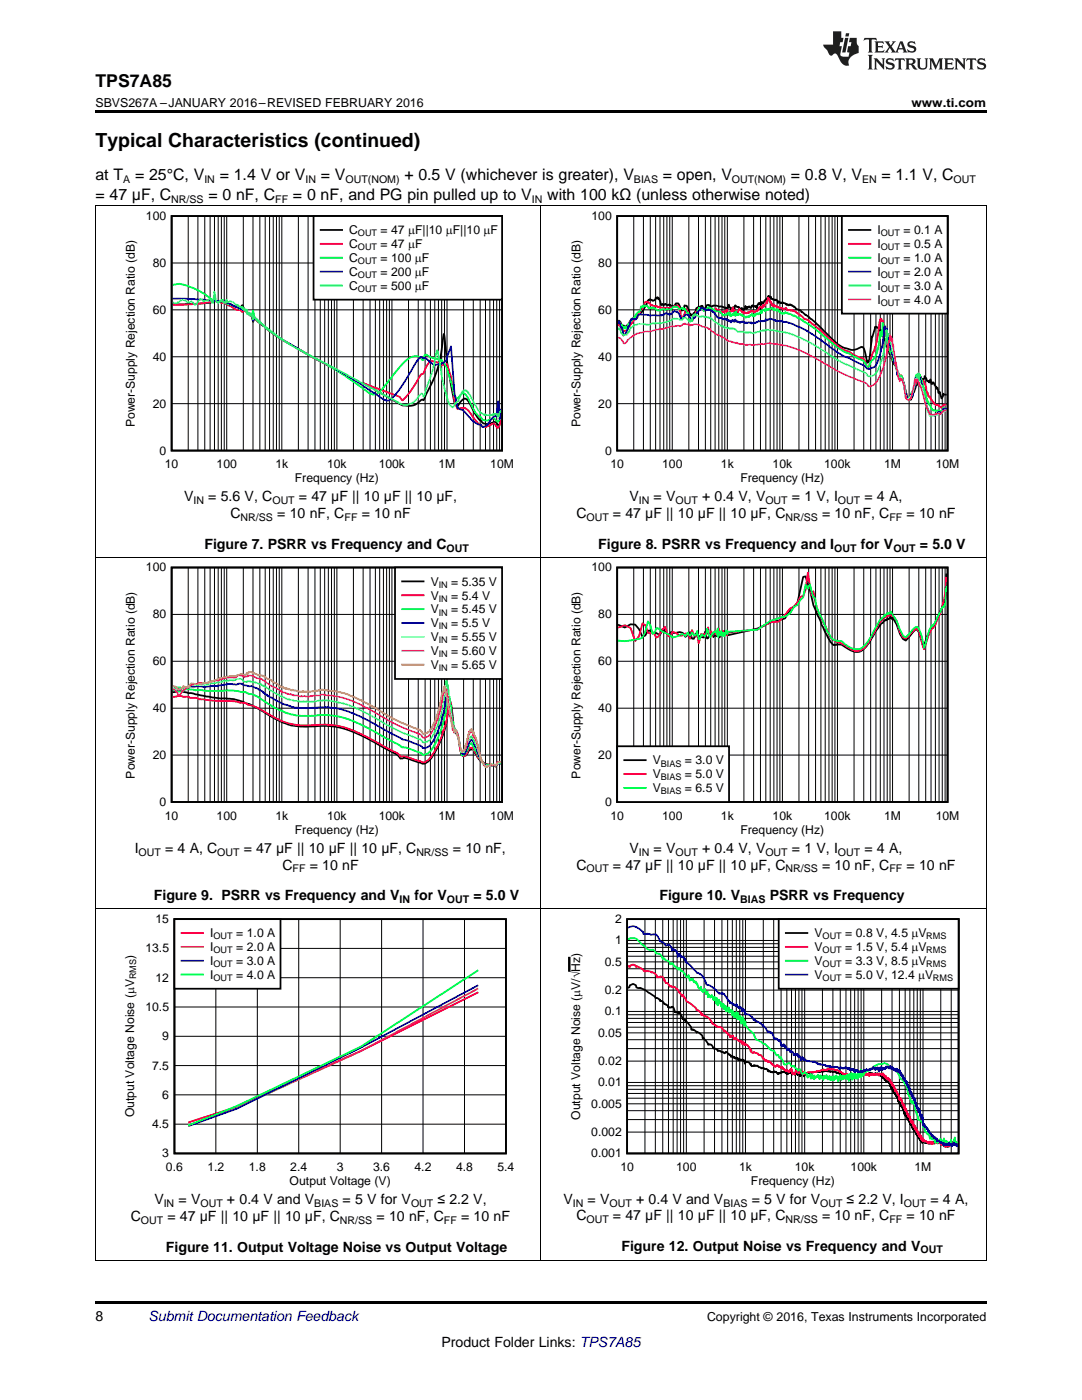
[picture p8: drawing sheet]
<svg xmlns="http://www.w3.org/2000/svg" width="216mm" height="279mm" viewBox="0 0 216 279" stroke-linecap="round" stroke-linejoin="round" font-family="sans-serif">
<defs><g id="words">
<text font-size="3.9" x="19" y="29.3">Typical Characteristics (continued)</text>
<text font-size="3.5" x="19" y="17.3">TPS7A85</text>
<g font-size="3.2">
<text x="19" y="36">at T</text>
<text x="27" y="36">= 25°C, V</text>
<text x="43.9" y="36">= 1.4 V or V</text>
<text x="64" y="36">= V</text>
<text x="80.7" y="36">+ 0.5 V (whichever is greater), V</text>
<text x="132.3" y="36">= open, V</text>
<text x="157.8" y="36">= 0.8 V, V</text>
<text x="175.9" y="36">= 1.1 V, C</text>
<text x="19" y="39.9">= 47 μF, C</text>
<text x="41.6" y="39.9">= 0 nF, C</text>
<text x="58.5" y="39.9">= 0 nF, and PG pin pulled up to V</text>
<text x="109.2" y="39.9">with 100 kΩ (unless otherwise noted)</text>
</g>
<g font-size="2.8">
<text x="36.7" y="100">V</text>
<text x="41.6" y="100">= 5.6 V, C</text>
<text x="59.7" y="100">= 47 μF || 10 μF || 10 μF,</text>
<text x="125.6" y="100">V</text>
<text x="130.4" y="100">= V</text>
<text x="140.1" y="100">+ 0.4 V, V</text>
<text x="158" y="100">= 1 V, I</text>
<text x="172.5" y="100">= 4 A,</text>
<text x="46" y="103.4">C</text>
<text x="55.3" y="103.4">= 10 nF, C</text>
<text x="72.2" y="103.4">= 10 nF</text>
<text x="115" y="103.4">C</text>
<text x="122.3" y="103.4">= 47 μF || 10 μF || 10 μF, C</text>
<text x="164" y="103.4">= 10 nF, C</text>
<text x="180.9" y="103.4">= 10 nF</text>
<text x="40.8" y="109.5">Figure 7. PSRR vs Frequency and C</text>
<text x="119.4" y="109.5">Figure 8. PSRR vs Frequency and I</text>
<text x="171.8" y="109.5">for V</text>
<text x="183.6" y="109.5">= 5.0 V</text>
<text x="26.9" y="170.2">I</text>
<text x="32.9" y="170.2">= 4 A, C</text>
<text x="48.6" y="170.2">= 47 μF || 10 μF || 10 μF, C</text>
<text x="56.4" y="173.5">C</text>
<text x="61.8" y="173.5">= 10 nF</text>
<text x="90.4" y="170.2">= 10 nF,</text>
<text x="115" y="173.5">C</text>
<text x="122.3" y="173.5">= 47 μF || 10 μF || 10 μF, C</text>
<text x="125.6" y="170.2">V</text>
<text x="130.4" y="170.2">= V</text>
<text x="140.1" y="170.2">+ 0.4 V, V</text>
<text x="158" y="170.2">= 1 V, I</text>
<text x="164" y="173.5">= 10 nF, C</text>
<text x="172.5" y="170.2">= 4 A,</text>
<text x="180.9" y="173.5">= 10 nF</text>
<text x="30.7" y="179.6">Figure 9. PSRR vs Frequency and V</text>
<text x="82.7" y="179.6">for V</text>
<text x="94.5" y="179.6">= 5.0 V</text>
<text x="131.6" y="179.6">Figure 10. V</text>
<text x="153.6" y="179.6">PSRR vs Frequency</text>
<text x="26.1" y="243.7">C</text>
<text x="30.8" y="240.3">V</text>
<text x="33.4" y="243.7">= 47 μF || 10 μF || 10 μF, C</text>
<text x="35.6" y="240.3">= V</text>
<text x="45.3" y="240.3">+ 0.4 V and V</text>
<text x="68.4" y="240.3">= 5 V for V</text>
<text x="75.1" y="243.7">= 10 nF, C</text>
<text x="87.3" y="240.3">≤ 2.2 V,</text>
<text x="92" y="243.7">= 10 nF</text>
<text x="112.4" y="240.3">V</text>
<text x="115" y="243.5">C</text>
<text x="117.3" y="240.3">= V</text>
<text x="122.3" y="243.5">= 47 μF || 10 μF || 10 μF, C</text>
<text x="126.9" y="240.3">+ 0.4 V and V</text>
<text x="150" y="240.3">= 5 V for V</text>
<text x="164" y="243.5">= 10 nF, C</text>
<text x="168.9" y="240.3">≤ 2.2 V, I</text>
<text x="180.9" y="243.5">= 10 nF</text>
<text x="185.7" y="240.3">= 4 A,</text>
<text x="33.1" y="249.8">Figure 11. Output Voltage Noise vs Output Voltage</text>
<text x="124" y="249.6">Figure 12. Output Noise vs Frequency and V</text>
<text x="19" y="263.6">8</text>
<text x="88.1" y="268.9">Product Folder Links: TPS7A85</text>
</g>
<text font-size="2.8" fill="#0000c8" x="29.6" y="263.6">Submit Documentation Feedback</text>
<g font-size="2.5">
<text x="19" y="21.4">SBVS267A –JANUARY 2016–REVISED FEBRUARY 2016</text>
<text x="181.9" y="21.4">www.ti.com</text>
<text x="141.1" y="263.6">Copyright © 2016, Texas Instruments Incorporated</text>
</g>
<g font-size="2.4">
<text x="29.1" y="43.9">100</text>
<text x="69.7" y="46.8">C</text>
<text x="75.9" y="46.8">= 47 PF||10</text>
<text x="89" y="46.8">PF||10</text>
<text x="96.5" y="46.8">P</text>
<text x="97.9" y="46.8">F</text>
<text x="118" y="43.9">100</text>
<text x="175.1" y="46.8">I</text>
<text x="180.3" y="46.8">= 0.1 A</text>
<text x="30.5" y="53.3">80</text>
<text x="69.7" y="49.5">C</text>
<text x="69.7" y="52.3">C</text>
<text x="75.9" y="49.5">= 47 PF</text>
<text x="75.9" y="52.3">= 100</text>
<text x="82.8" y="52.3">P</text>
<text x="84.2" y="52.3">F</text>
<text x="119.4" y="53.3">80</text>
<text x="175.1" y="49.5">I</text>
<text x="175.1" y="52.3">I</text>
<text x="180.3" y="49.5">= 0.5 A</text>
<text x="180.3" y="52.3">= 1.0 A</text>
<text x="69.7" y="55.1">C</text>
<text x="69.7" y="57.8">C</text>
<text x="75.9" y="55.1">= 200</text>
<text x="75.9" y="57.8">= 500</text>
<text x="82.8" y="55.1">P</text>
<text x="82.8" y="57.8">P</text>
<text x="84.2" y="55.1">F</text>
<text x="84.2" y="57.8">F</text>
<text x="175.1" y="55.1">I</text>
<text x="175.1" y="57.8">I</text>
<text x="180.3" y="55.1">= 2.0 A</text>
<text x="180.3" y="57.8">= 3.0 A</text>
<text x="30.5" y="62.6">60</text>
<text x="119.4" y="62.6">60</text>
<text x="175.1" y="60.6">I</text>
<text x="180.3" y="60.6">= 4.0 A</text>
<text x="30.5" y="72">40</text>
<text x="119.4" y="72">40</text>
<text x="30.5" y="81.4">20</text>
<text x="119.4" y="81.4">20</text>
<text x="26.9" y="85.3" transform="rotate(-90 26.9 85.3)">Power-Supply Rejection Ratio (dB)</text>
<text x="115.8" y="85.3" transform="rotate(-90 115.8 85.3)">Power-Supply Rejection Ratio (dB)</text>
<text x="31.8" y="90.7">0</text>
<text x="32.9" y="93.5">10</text>
<text x="43.2" y="93.5">100</text>
<text x="54.9" y="93.5">1k</text>
<text x="65.3" y="93.5">10k</text>
<text x="75.6" y="93.5">100k</text>
<text x="87.5" y="93.5">1M</text>
<text x="97.8" y="93.5">10M</text>
<text x="120.7" y="90.7">0</text>
<text x="121.8" y="93.5">10</text>
<text x="132.1" y="93.5">100</text>
<text x="143.8" y="93.5">1k</text>
<text x="154.2" y="93.5">10k</text>
<text x="164.5" y="93.5">100k</text>
<text x="176.4" y="93.5">1M</text>
<text x="186.7" y="93.5">10M</text>
<text x="58.8" y="96.3">Frequency (Hz)</text>
<text x="147.7" y="96.3">Frequency (Hz)</text>
<text x="29.1" y="114.1">100</text>
<text x="85.9" y="116.9">V</text>
<text x="85.9" y="119.7">V</text>
<text x="90" y="116.9">= 5.35 V</text>
<text x="90" y="119.7">= 5.4 V</text>
<text x="118" y="114.1">100</text>
<text x="30.5" y="123.4">80</text>
<text x="85.9" y="122.4">V</text>
<text x="85.9" y="125.2">V</text>
<text x="90" y="122.4">= 5.45 V</text>
<text x="90" y="125.2">= 5.5 V</text>
<text x="119.4" y="123.4">80</text>
<text x="85.9" y="128">V</text>
<text x="85.9" y="130.7">V</text>
<text x="90" y="128">= 5.55 V</text>
<text x="90" y="130.7">= 5.60 V</text>
<text x="30.5" y="132.8">60</text>
<text x="85.9" y="133.5">V</text>
<text x="90" y="133.5">= 5.65 V</text>
<text x="119.4" y="132.8">60</text>
<text x="30.5" y="142.1">40</text>
<text x="119.4" y="142.1">40</text>
<text x="26.9" y="155.4" transform="rotate(-90 26.9 155.4)">Power-Supply Rejection Ratio (dB)</text>
<text x="30.5" y="151.5">20</text>
<text x="115.8" y="155.4" transform="rotate(-90 115.8 155.4)">Power-Supply Rejection Ratio (dB)</text>
<text x="119.4" y="151.5">20</text>
<text x="130.3" y="152.6">V</text>
<text x="130.3" y="155.3">V</text>
<text x="136.7" y="152.6">= 3.0 V</text>
<text x="136.7" y="155.3">= 5.0 V</text>
<text x="31.8" y="160.9">0</text>
<text x="120.7" y="160.9">0</text>
<text x="130.3" y="158.1">V</text>
<text x="136.7" y="158.1">= 6.5 V</text>
<text x="32.9" y="163.6">10</text>
<text x="43.2" y="163.6">100</text>
<text x="54.9" y="163.6">1k</text>
<text x="58.8" y="166.4">Frequency (Hz)</text>
<text x="65.3" y="163.6">10k</text>
<text x="75.6" y="163.6">100k</text>
<text x="87.5" y="163.6">1M</text>
<text x="97.8" y="163.6">10M</text>
<text x="121.8" y="163.6">10</text>
<text x="132.1" y="163.6">100</text>
<text x="143.8" y="163.6">1k</text>
<text x="147.7" y="166.4">Frequency (Hz)</text>
<text x="154.2" y="163.6">10k</text>
<text x="164.5" y="163.6">100k</text>
<text x="176.4" y="163.6">1M</text>
<text x="186.7" y="163.6">10M</text>
<text x="31" y="184.2">15</text>
<text x="122.7" y="184.2">2</text>
<text x="26.8" y="191.4" transform="rotate(-90 26.8 191.4)">)</text>
<text x="29" y="190.1">13.5</text>
<text x="41.9" y="187.1">I</text>
<text x="41.9" y="189.8">I</text>
<text x="47.1" y="187.1">= 1.0 A</text>
<text x="47.1" y="189.8">= 2.0 A</text>
<text x="122.7" y="188.5">1</text>
<text x="162.5" y="187.1">V</text>
<text x="162.5" y="189.8">V</text>
<text x="168.7" y="187.1">= 0.8 V, 4.5</text>
<text x="168.7" y="189.8">= 1.5 V, 5.4</text>
<text x="181.9" y="187.1">P</text>
<text x="181.9" y="189.8">P</text>
<text x="183.3" y="187.1">V</text>
<text x="183.3" y="189.8">V</text>
<text x="31" y="195.9">12</text>
<text x="41.9" y="192.6">I</text>
<text x="41.9" y="195.4">I</text>
<text x="47.1" y="192.6">= 3.0 A</text>
<text x="47.1" y="195.4">= 4.0 A</text>
<text x="120.7" y="192.8">0.5</text>
<text x="162.5" y="192.6">V</text>
<text x="162.5" y="195.4">V</text>
<text x="168.7" y="192.6">= 3.3 V, 8.5</text>
<text x="168.7" y="195.4">= 5.0 V, 12.4</text>
<text x="181.9" y="192.6">P</text>
<text x="183.2" y="195.4">P</text>
<text x="183.3" y="192.6">V</text>
<text x="184.6" y="195.4">V</text>
<text x="29" y="201.8">10.5</text>
<text x="120.7" y="202.7">0.1</text>
<text x="120.7" y="198.4">0.2</text>
<text x="32.4" y="207.6">9</text>
<text x="119.3" y="206.9">0.05</text>
<text x="30.4" y="213.5">7.5</text>
<text x="119.3" y="212.6">0.02</text>
<text x="32.4" y="219.3">6</text>
<text x="118" y="221.1">0.005</text>
<text x="119.3" y="216.8">0.01</text>
<text x="26.8" y="223" transform="rotate(-90 26.8 223)">Output Voltage Noise (PV</text>
<text x="30.4" y="225.1">4.5</text>
<text x="115.8" y="223.5" transform="rotate(-90 115.8 223.5)">Output Voltage Noise (PV/óHz)</text>
<text x="118" y="226.7">0.002</text>
<text x="32.4" y="231">3</text>
<text x="33.1" y="233.8">0.6</text>
<text x="41.4" y="233.8">1.2</text>
<text x="49.7" y="233.8">1.8</text>
<text x="57.9" y="233.8">2.4</text>
<text x="67.2" y="233.8">3</text>
<text x="74.5" y="233.8">3.6</text>
<text x="82.7" y="233.8">4.2</text>
<text x="91" y="233.8">4.8</text>
<text x="99.3" y="233.8">5.4</text>
<text x="118" y="231">0.001</text>
<text x="123.8" y="233.8">10</text>
<text x="134.9" y="233.8">100</text>
<text x="147.5" y="233.8">1k</text>
<text x="158.6" y="233.8">10k</text>
<text x="169.7" y="233.8">100k</text>
<text x="182.5" y="233.8">1M</text>
<text x="57.8" y="236.5">Output Voltage (V)</text>
<text x="149.8" y="236.5">Frequency (Hz)</text>
</g>
<g font-size="2.1">
<text x="24.6" y="36.6">A</text>
<text x="34.2" y="40.5">NR/SS</text>
<text x="40.8" y="36.6">IN</text>
<text x="54.9" y="40.5">FF</text>
<text x="61" y="36.6">IN</text>
<text x="68.9" y="36.6">OUT(NOM)</text>
<text x="106.1" y="40.5">IN</text>
<text x="126.5" y="36.6">BIAS</text>
<text x="146" y="36.6">OUT(NOM)</text>
<text x="172" y="36.6">EN</text>
<text x="190.3" y="36.6">OUT</text>
<text x="38.6" y="100.6">IN</text>
<text x="54.4" y="100.6">OUT</text>
<text x="127.5" y="100.6">IN</text>
<text x="134.8" y="100.6">OUT</text>
<text x="152.7" y="100.6">OUT</text>
<text x="167.2" y="100.6">OUT</text>
<text x="48" y="104">NR/SS</text>
<text x="68.8" y="104">FF</text>
<text x="117" y="104">OUT</text>
<text x="156.7" y="104">NR/SS</text>
<text x="177.5" y="104">FF</text>
<text x="89.1" y="110.1">OUT</text>
<text x="166.5" y="110.1">OUT</text>
<text x="178.3" y="110.1">OUT</text>
<text x="27.7" y="170.7">OUT</text>
<text x="43.4" y="170.7">OUT</text>
<text x="83.1" y="170.7">NR/SS</text>
<text x="127.5" y="170.7">IN</text>
<text x="134.8" y="170.7">OUT</text>
<text x="152.7" y="170.7">OUT</text>
<text x="167.2" y="170.7">OUT</text>
<text x="58.4" y="174.1">FF</text>
<text x="117" y="174.1">OUT</text>
<text x="156.7" y="174.1">NR/SS</text>
<text x="177.5" y="174.1">FF</text>
<text x="79.7" y="180.2">IN</text>
<text x="89.2" y="180.2">OUT</text>
<text x="147.7" y="180.2">BIAS</text>
<text x="28.1" y="244.2">OUT</text>
<text x="32.7" y="240.9">IN</text>
<text x="40" y="240.9">OUT</text>
<text x="62.7" y="240.9">BIAS</text>
<text x="67.8" y="244.2">NR/SS</text>
<text x="82" y="240.9">OUT</text>
<text x="88.6" y="244.2">FF</text>
<text x="114.3" y="240.9">IN</text>
<text x="117" y="244.1">OUT</text>
<text x="121.6" y="240.9">OUT</text>
<text x="144.3" y="240.9">BIAS</text>
<text x="156.7" y="244.1">NR/SS</text>
<text x="163.6" y="240.9">OUT</text>
<text x="177.5" y="244.1">FF</text>
<text x="180.4" y="240.9">OUT</text>
<text x="183.7" y="250.2">OUT</text>
</g>
<g font-size="1.8">
<text x="71.4" y="47.2">OUT</text>
<text x="175.8" y="47.2">OUT</text>
<text x="71.4" y="49.9">OUT</text>
<text x="71.4" y="52.7">OUT</text>
<text x="175.8" y="49.9">OUT</text>
<text x="175.8" y="52.7">OUT</text>
<text x="71.4" y="55.5">OUT</text>
<text x="71.4" y="58.3">OUT</text>
<text x="175.8" y="55.5">OUT</text>
<text x="175.8" y="58.3">OUT</text>
<text x="175.8" y="61">OUT</text>
<text x="87.5" y="117.3">IN</text>
<text x="87.5" y="120.1">IN</text>
<text x="87.5" y="122.8">IN</text>
<text x="87.5" y="125.6">IN</text>
<text x="87.5" y="128.4">IN</text>
<text x="87.5" y="131.2">IN</text>
<text x="87.5" y="133.9">IN</text>
<text x="131.9" y="153">BIAS</text>
<text x="131.9" y="155.8">BIAS</text>
<text x="131.9" y="158.5">BIAS</text>
<text x="42.6" y="187.5">OUT</text>
<text x="42.6" y="190.2">OUT</text>
<text x="164.1" y="187.5">OUT</text>
<text x="164.1" y="190.2">OUT</text>
<text x="184.8" y="187.5">RMS</text>
<text x="184.8" y="190.2">RMS</text>
<text x="27.2" y="195.5" transform="rotate(-90 27.2 195.5)">RMS</text>
<text x="42.6" y="193">OUT</text>
<text x="42.6" y="195.8">OUT</text>
<text x="164.1" y="193">OUT</text>
<text x="164.1" y="195.8">OUT</text>
<text x="184.8" y="193">RMS</text>
<text x="186.2" y="195.8">RMS</text>
</g>
</g></defs>
<path d="M19 259.7h177.8v.5h-177.8z" fill="#000"/>
<path d="M19.1 181.4v70.1M107.9 181.4v70.1M196.8 181.4v70.1M19 251.5h177.8" fill="none" stroke="#000" stroke-width=".2"/>
<path d="M24.4 182.5h78.2v54.6h-78.2z" fill-rule="evenodd" fill="#fff"/>
<path d="M34.8 183.4h66.2v46.8h-66.2z" fill="none" stroke="#000" stroke-width=".35"/>
<g fill="none" stroke="#000" stroke-width=".2">
<path d="M34.8 195.1h66.2M34.8 189.3h66.2M43.1 183.4v46.8M51.3 183.4v46.8M59.6 183.4v46.8M67.9 183.4v46.8M76.1 183.4v46.8M84.4 183.4v46.8M92.7 183.4v46.8M34.8 218.5h66.2M34.8 212.7h66.2M34.8 206.8h66.2"/>
<path d="M34.8 201h66.2M34.8 224.4h66.2"/>
</g>
<path d="M95.4 198l-23.4 11.7-24.8 11.2-9.6 3.1" fill="none" stroke="#f00" stroke-width=".35"/>
<path d="M95.4 197.3l-23.4 12.5-24.8 11.3-9.6 3.5" fill="none" stroke="#f60" stroke-width=".35"/>
<path d="M95.4 196.6l-23.4 12.5-24.8 12.2-9.6 3.5" fill="none" stroke="#00f" stroke-width=".35"/>
<path d="M95.4 193.6l-23.4 15.3-24.8 11.9-9.6 3.8" fill="none" stroke="#0f0" stroke-width=".35"/>
<path d="M34.8 183.4h21.2v13.9h-21.2z" fill-rule="evenodd" fill="#fff"/>
<path d="M34.8 183.4h21.2v13.9h-21.2z" fill="none" stroke="#000" stroke-width=".35"/>
<path d="M36.2 186.2h4.3" fill="none" stroke="#f00" stroke-width=".35"/>
<path d="M36.2 189h4.3" fill="none" stroke="#f60" stroke-width=".35"/>
<path d="M36.2 191.7h4.3" fill="none" stroke="#00f" stroke-width=".35"/>
<path d="M36.2 194.5h4.3" fill="none" stroke="#0f0" stroke-width=".35"/>
<path d="M113.3 182.5h78.2v54.6h-78.2z" fill-rule="evenodd" fill="#fff"/>
<path d="M113.6 191v2.9" fill="none" stroke="#000" stroke-width=".49"/>
<path d="M125.1 183.4h66.2v46.8h-66.2zM125.3 197.1l.3-.1 .1-.4 .7-.2 .5 .2 .1 .4 .4 .2 .4-.1 .8 .4 1.9 1.3 .3 .4h.4l.4 .3 .1 .2v-.2v.2l.4 .1 .4 .6 .6 .2 .3 .5h.4l.3-.2 .2 .1 .3 .9 .3 .1 .2-.1 .2 .3 .1-.2 .3 .2 .5 1.1 .3 .1 .1 .3 .2-.1 1.1 1.4v.5h.5l.6 .4v.2l.2-.1 .8 .5 .2 .3v.4l.2 .1v-.2l.9 1.4 .3-.1 .3 .1 .4 .7 .6 .1 .3 .4h.3l.4 .2 .4 .1 .2 .2 .5-.3 .4 .5 .3 .1 .2 .4 .2-.2 .2 .4 .1-.2 .3 .4 .2-.2h.3l.1 .5 .2-.3 .4 .3 .3-.2 .1 .3h.2l.1 .6 .1-.4 .5 .1 .5 .2v.3l.1-.2 .2 .5 .4-.2 .4 .1a.48 .48 0 0 1 .7 .3h.3l.1 .2 .5-.1 .2 .3 .4-.1 .2 .5 .2-.2v.3l.3-.1 .5 .2 .4-.2v.2l.3-.1 .4 .4v-.1l.2 .1 .8-.4 .4 .1 .4 .4 .4-.6 .1 .3 .2-.2 .1 .3 .1-.1v.4l.3-.4 .4 .4 .2-.5 .2 .5 .2-.6 .3 .9 .4-.7 .1 .3v-.2l.3 .2 .1 .4 .1-.6v.3l.3-.4 3.9-.4 1.6 .1 .6 .4v-.1l.4 .1v-.1l.2 .3 .2-.1 .9 .5 .7-.1 .2 .2 .4-.1 .3 .2 .1-.2 .3 .2 .3-.4 .3 .2 .2-.2 .2 .1v-.2l.2 .2 .3-.3v.2l.1-.2 .4 .1 .1-.2 .2 .1h.3l.3-.3 .3 .5 .1-.5 .1 .3 .3-.1 .1 .2 .2-.4 .3 .4 .1-.3 .3 .5 .1-.3 .2 .3 .1-.2 .1 .3v-.2l.1 .3 .1-.2v.5l.1-.4 .3 .7 .1-.2 .2 .4v-.4l.2 .7 .1-.1 .1-.3 .1 .5 .1-.4 .4 1.5 .1-.2 .2 .6v-.5l.1 .6v-.2l.1 .5v-.4v.4l.2-.1 .1 .6v-.2l.1 .1 .1-.1 .5 1.6v-.3l.1 .5 .1-.1v.2l.1-.2 .1 .6 .1-.2 .2 .6v-.5l.5 1.9v-.3l.2 .6 .1-.4 .2 .6v-.3l.1 .7v-.2l.6 1.3 .1-.2v.3l.1-.2v.5l.1-.2 .1 .7 .1-.3 .1 .6 .1-.4 .1 .6v-.6l.2 .5v-.5v.8l.1-.2 .2 .8 .1-.2v.4l.1-.6 .1 1v-.8l.1 .7v-.2v.4l.1-.5 .3 .9v-.6v.6l.1-.3 .1 .7 .1-.5v.2l.1 .1v-.2l.3 .4 .6-.1 .2 .3 .1-.4 .1 .4 .7-.3 .1 .2 .2-.4 .1 .2v-.1l.4 .1v-.1l.1 .3 .1-.2 .1 .2 .1-.2 .1 .1 .1-.1 .1 .2 .1-.1v.4l.1-.2 .1 .3 .2-.3 .2 .5 .1-.2v.1l.2-.1 .2 .3 .1-.2 .1 .1 .1-.3 .1 .3v-.3l.2 .2v-.4l.2 .2 .3-.5 .1 .2 .3-.4 .1 .3v-.2l.2 .4 .1-.3 .1 .5 .2 .1" fill="none" stroke="#000" stroke-width=".35"/>
<g fill="none" stroke="#000" stroke-width=".2">
<path d="M125.1 197.6h66.2M125.1 195.1h66.2M125.1 193.3h66.2M125.1 192h66.2M125.1 190.8h66.2M125.1 189.9h66.2M125.1 189.1h66.2M125.1 188.3h66.2M125.1 187.7h66.2M128.7 183.4v46.8M130.8 183.4v46.8M132.2 183.4v46.8"/>
<path d="M133.4 183.4v46.8M134.3 183.4v46.8M135.1 183.4v46.8M135.8 183.4v46.8M136.4 183.4v46.8M137 183.4v46.8M140.5 183.4v46.8M142.6 183.4v46.8M144.1 183.4v46.8M145.2 183.4v46.8M146.1 183.4v46.8M146.9 183.4v46.8"/>
<path d="M147.6 183.4v46.8M148.2 183.4v46.8M148.7 183.4v46.8M152.3 183.4v46.8M154.4 183.4v46.8M155.9 183.4v46.8M157 183.4v46.8M157.9 183.4v46.8M158.7 183.4v46.8M159.4 183.4v46.8M160 183.4v46.8M160.6 183.4v46.8"/>
<path d="M164.1 183.4v46.8M166.2 183.4v46.8M167.7 183.4v46.8M168.8 183.4v46.8M169.7 183.4v46.8M170.5 183.4v46.8M171.2 183.4v46.8M171.8 183.4v46.8M172.4 183.4v46.8M175.9 183.4v46.8M178 183.4v46.8M179.5 183.4v46.8"/>
<path d="M180.6 183.4v46.8M181.6 183.4v46.8M182.3 183.4v46.8M183 183.4v46.8M183.6 183.4v46.8M184.2 183.4v46.8M187.7 183.4v46.8M189.8 183.4v46.8M125.1 219.2h66.2M125.1 218.2h66.2M125.1 217.4h66.2M125.1 216.7h66.2"/>
<path d="M125.1 216h66.2M125.1 211.8h66.2M125.1 209.3h66.2M125.1 207.5h66.2M125.1 206.1h66.2M125.1 205h66.2M125.1 204.1h66.2M125.1 203.2h66.2M125.1 202.5h66.2M125.1 201.9h66.2M125.1 225.9h66.2M125.1 223.4h66.2"/>
<path d="M125.1 221.7h66.2M125.1 220.3h66.2"/>
</g>
<path d="M125.3 192.9l.2-.1 .1 .2a.73 .73 0 0 1 .7-.5 .73 .73 0 0 1 .7 .5v-.2l1.4 .7a.47 .47 0 0 0 .7 .3l.6 .1 .4 .2v-.1l.5 .2 .4 .4 .2 .4 .6-.1 .4 .1 .3 .7 .1-.2 .1 .2 .1 .5h.3l.2 .2 .3 .5 .1-.2 .5 .3 .5 .1 .3 .4h.2l.8 1.3 .2-.3 .1 .2 .7 1.1 1.5 1.1 .4 .4 .1 .3 .1 .1 .1-.2 .3 .3 .4 .4 .1 .3v-.3l.2 .4 1.3 .6 .6 .8v.3h.2l.8 .6 .8 .1 .5 .8 .3-.1 .6 .8 .1-.1 .2 .1 .1 .5 .5-.3 .2 .7 .5-.3 .2 .5 .1-.1 .5 .5 .2-.3 .3 .7 .1-.4 .3 .6 .1-.3 .6 .5 .4 .5 .1 .6v-.4l.3 .6 .3-.1 .9 .3 .1 .2 .4 .1 .5 .7v-.2l.4 .6 .3-.1 .3 .4 .2-.2 1.1 1.1 .3-.1 .1-.3 .1 .2 .1-.1 .3 .4 .3 .1 .2-.2 .1 .3v-.1l.2 .1v.2l.2 .1v-.1l.3 .3 .2-.2 .4 .4 .5-.6 .2 .9 .1 .1 .1-.2 .2 .3 .3-.7v.2l.1-.2v.2l.2-.4 .3 .7 .1-.4 .1 .2v-.2l.2 .3 .1-.4 .1 .5 .4-.3 .1 .5v-.2v.1h.2l.6-.3h1.1l1.1-.2 .8-.4 .3 .2 .7-.3 1.8 .3 .4 .3h.3l.6 .6 .5-.2 .3 .3 .3-.1 .1 .3 .1-.1 .2 .2 .3-.3v.1l.2-.1 .3 .3 .5-.3 .4 .1 .3-.2 .1 .1 .1-.2 .2 .1 .1-.2v.2l.1-.2 .2 .2v-.1l.2 .1 .1-.1 .1 .1 .1-.2 .1 .2 .1-.3 .1 .6v-.4l.1 .2 .3-.3 .1 .2 .2-.2 .2 .2h.2l.1-.2 .1 .1v-.1l.1 .1v-.1l.2 .1 .2-.1v.3l.1-.3v.3l.1-.3 .2 .1 .1-.2 .3 .4 .1-.4 .2 .6 .1-.2v.3v-.2l.1 .3v-.2l.1 .3 .1-.4 .1 .8 .1-.3 .1 .2v-.2l.1 .2 .1-.2 .1 .3v-.2l.1 .5 .1-.2 .1 .4v-.1l.2 .4v-.2l.1 .3v-.2l.1 .4v-.2l.3 .7v-.3l.1 .8 .1-.2 .1 .3v-.2l.1 .3v-.3l.2 .8 .1-.1 .3 .8v-.1l.1 .5v-.2v.3l.1-.3 .1 .4v-.4l.3 .9v-.4l.1 .9 .1-.4v.4l.1-.3v.5v-.2l.5 1.1v-.4l.4 1.5v-.3l.1 .4 .1-.2v.3l.1-.2v.2l.1-.1v.6v-.3l.1 .4 .1-.2v.5v-.2l.1 .3v-.3l.1 .4v-.3l.1 .3v-.3l.2 1.2 .1-.4 .1 .6 .1-.5v.5l.1-.3 .1 .8 .1-.4 .3 .9v-.2v.3v-.4l.3 .9v-.4l.1 .3v-.3l.2 .9v-.6v.6v-.2l.1 .2h.1v-.2l.1 .6v-.6l.1 .7 .1-.3 .2 .4 .1-.2 .1 .2v-.2l.4 .2 .1 .3 .4-.4 .3 .5v-.5l.1 .5 .1-.3 .1 .2 .1-.2 .2 .2 .1-.2 .3 .1 .1-.3 .2 .2 .1-.1 .2 .3 .1-.1v.2l.1-.2 .1 .3v-.2l.1 .3v-.2l.1 .2 .2-.2v.2l.4 .2v.2l.1-.3v.2l.3-.2 .1 .2 .1-.1 .2 .1 .2-.8v.2h.2l.1 .1 .1-.4 .3 .5 .1-.4v.3l.2-.1v-.3l.2 .5v-.3v.2v-.1l.1 .1 .1-.1 .1 .1" fill="none" stroke="#f00" stroke-width=".35"/>
<path d="M125.3 187.5a1.83 1.83 0 0 1 2.3 .4l1.4 1.3a1.2 1.2 0 0 0 1.3 .3l.4 .4 .2 .4 .8 .1 .5 .9 .3-.1 .3 .5 .7 .2 .2 .5 .4-.2 .4 .5a1.05 1.05 0 0 1 .8 .8l.1-.3h.2l.2 .6a.5 .5 0 0 1 .7 .6l.1-.1 .2 .6 .2 .2 .4-.5 .2 1.1 .6-.4 .1 .6 .1-.2 .1 .3v-.2l.2 .3 .1-.2 .9 1.6 .1-.6 .2 .8 .1-.1 .1 .1 .1 .3 .4-.6 .1 1 .2-.3 .1 .2 .1-.4 .1 1.1 .1-.5 .1 .3v-.2l.2 .5 .2-.3 .1 .2v-.4l.3 .9 .1-.5 .1 .6v-.1l.1 .1 .1-.6 .2 1.3 .1-1.1 .2 1.4 .3-1.1v.5l.1-.1 .1 .5 .2-.4 .1 .9v-.5l.2 .7v-.6l.1 .4 .1-.5 .1 1 .2-.7 .2 1.2v-1l.2 .9 .1-.4 .2 .4v-.8l.2 1.1 .1-.6 .1 .5 .2-.3 .1 .9 .1-.9 .2 1.3 .1-.8 .1 .7 .2-.9 .1 1 .1-1.1v1.3l.1-1 .1 1.2 .1-1.2 .1 1.1 .1-.5v.6l.1-.6v.8l.1-1 .1 1v-.3l.1 .3v-.3l.1 1v-1.2l.1 .8 .1-1 .1 .9v-.6v.4l.1-.2v1.3l.1-.9 .1 .7 .1-.6v.5v-.6v.8l.6 .8 1.1 .9 .4 1.1 .8 .4a6.6 6.6 0 0 1 2.3 1.8h.4l.7 1 .3-.1 .2 .6h.2l.1-.2 .6 1.5h.7l.2-.3 .4 .2a.52 .52 0 0 0 .2 .4 .52 .52 0 0 0 .6 0l.1 .4 .4 .2 .3 .4 .3-.4 .4 1 .6-.4 .3 .5v-.2l.3 .9 .3-.6 .1 .3 .1-.5 .1 1 .3-.8 .2 .7 .1-.2 .1 .4v-.7l.1 .4 .4-.2v-.1l.1 .1 .2-.4 .3 .9 .1-.8 .2 .1 .2 .5 .1-.2v.5l.2-.8 .1 .5h.3l.1-.6 .1 .7 .1-.4v.3l.1-.3v.5l.3-.6v.6l.1-.6v.7l.2-.2v.2l.1-.7 .2 .8 .2-.2v.1l.1-.7v.7l.1-.7 .1 .4 .1-.2 .1 .3 .1-.7v.5v-.1l.1 .2 .1-.3v.4l.1-.2v.7l.2-.9 .1 .4 .1-.8 .2 1 .1-.7 .1 .7 .1-.5v.3v-.6l.1 .6v-.6v.3l.1-.3 .1 .6 .2-.6 .1 .4 .1-.4 .1 .5v-.7l.2 .9v-.7l.2 .4v-.7l.1 1.3 .1-1.3 .1 .9v-.5l.1 .3 .1-.4v.3v-.4l.1 .3v-.8l.1 1.3 .1-.8v.8l.1-1 .1 .4v-.3l.1 .7 .2-1.1v1l.1-.7v.7l.1-.6 .2 .7v-.8l.2 .8 .1-1.3v.8l.1-.8 .1 1 .1-.9v.5l.2-1 .1 1.4v-1.2v.8l.1-.6 .1 .5v-.7l.1 1 .1-1v.9v-.9v.6l.1-.1 1.6-.8 .4-.6 .8-.4h.7l.6-.3 .8 .4a1.08 1.08 0 0 0 1.1 .9l.7 .6 .5 1.2 .4 .2 .8 1.2 .4 1.7 .6 1.6 .2 .2 .1-.3 .1 .3 .2 .1 .2 1.2 .5 1.4 .1 .6 .8 .5 .2 1 .2-.1 .1 .3 .1 .7 .1 .2 .1-.1 .3 .5 .2-.3 .3 1.1 .2-.5 .2 .7 .1-.4 .3 .1 .2 1 .2-.5 .1 .3 .1-.6 .1 .8 .2-.5 .1 .3 .1-.4v.3l.2-.5 .1 .5 .2-.2 .1 .6 .2-.4v.5v-1.1l.2 .9 .1 .1 .1-.6 .2 .8 .1-.6 .2 .8 .2-.7 .2 .4 .2-.8 .2 .8 .1-.1 .1 .3v-.1l.1 .1 .2-1.5 .1 1.1 .2-.3v.7l.1-.5 .2 .4" fill="none" stroke="#0f0" stroke-width=".35"/>
<path d="M125.3 185.1l.3-.1a2.31 2.31 0 0 1 2.5 .8l.2 .2 .1 .4 .8-.1 .6 .1 .1 .2 .6-.2 .4 .1 .4 .5 .4 .8 .6 .3 .5 .7 .5-.3 .3 .1 .4 .6 .1 .5 .3-.3 .6 .5 .3 1 .2-.6 .3 .7 .1-.2v.2l.2-.1 .5 .4 .4 .8 .7 .5 1.4 1.6 .1-.1 .9 .6 .8 1.4v.4l.8 .2 .8 .5 .9 1.1 .7-.1 .3 .1 1.3 1.9 .1-.1 .3 .2 .5 .2 .1 .2 .3-.2 .4 .7 .3-.3 .3 .9 .3-.5 .4 1.1v-.1l.1 .1 .7 .1 .5 .4 .4 .6 .1-.1 .1 .3 .1-.1 1 .6 .5 .5v-.1l.5 .5 .4 .8 .1 .1 .1-.2 .4 .3v-.2l.1 .3 .1-.1 .5 .8v.4h.5l.4 .4 .2-.2 .2 .4v-.1l.4 1 .2-.2 .1-.2 .2 .5v-.3l.4 .9 .2 .1 .1-.3 .2 .1 .1 .6 .1-.2 .2 .3v-.3l.3 .2 .2 .6 .2-.2 .3 .2 .2-.3v.2l.1-.1 .1 .7 .1-.5 .4 .5v.5l.3-.6 .2 .5 .1-.2 .7 .5 1.1 .1 .2-.1 .7 .4v.1l.1-.1v.2l.1-.1 .3 .2h.9l.5 .4 .5-.1 .7 .2 .8-.1 .4 .4v-.2l.1 .2 .3-.3 .4 .2h.3l.1-.2 .4 .1v.2l.3-.2 .4 .5 .6-.3 .3 .6 .2-.4 .5 .5h.3l.2-.3 .2 .3 .3-.4 .1 .1v-.1h.2l.1 .2 .2-.5 .1 .3 .4-.2 .1 .2 .3-.4 .3 .1 .2-.4 .1 .4 .1-.3 .2 .6v-.4l.1 .3v-.3l.2 .1 .1-.3 .2 .8 .3-.8 .1 .5 .2-.6 .2 .6 .2-.3 .1 .2v-.3l.2 .3 .3-.6v.2l.3-.1 .1 .2v-.2l.1 .3v-.3l.2 .2v-.4l.1 .6 .2-.4 .2 .5v-.4l.1 .3v-.2l.2 .2v.3l.1-.3v.4l.1-.3 .2 .3v-.2v.3l.1-.5 .1 .4v-.4l.1 .5 .1-.3v.3l.1-.2v.4v-.4l.1 .4 .1-.4 .3 1 .1-.3v.5l.1-.4v.3v-.2v.5l.1-.4 .1 .3v-.3l.1 .9v-.5l.2 .5v-.3l.3 1.1 .1-.5 .3 1.1v-.3l.2 1v-.3l.1 .4v-.4l.2 .8v-.4l.1 .7 .1-.4 .1 .7v-.3l.3 .9v-.3l.2 .7v-.5l.2 1.3 .1-.1v.2v-.2l.4 1.1v-.3l.1 .5v-.3v.3l.1-.4v.6v-.3l.1 .8 .1-.3 .1 .7 .1-.4v.6l.1-.5 .3 2.1v-.4l.2 .6 .1-.4 .2 .6v-.2l.4 .7 .1-.1v.4l.1-.3 .1 .5v-.3l.4 .8 .1 .2 .1-.2 .1 .3v-.2l.1 .2v-.1l.1 .4 .1-.2 .5 .5v-.2l.1 .5v-.2l.2 .3 .1-.2 .4 .5 .1-.2v.2l.1-.2 .3 .6 .1-.4 .1 .5 .2-.4 .1 .3 .2-.2v.3l.1-.3v.2l.2-.3v.3l.1-.4 .1 .3 .1-.3 .1 .3 .1-.1v.2l.1-.1v.4l.3-.3 .1-.4v.5l.2-.5 .2 .5 .1-.3 .1 .4 .1-.3 .1 .4v-.3l.1 .1" fill="none" stroke="#00f" stroke-width=".35"/>
<path d="M155.4 183.4h35.9v13.9h-35.9z" fill-rule="evenodd" fill="#fff"/>
<path d="M155.4 183.4h35.9v13.9h-35.9zM156.8 186.2h4.3" fill="none" stroke="#000" stroke-width=".35"/>
<path d="M156.8 189h4.3" fill="none" stroke="#f00" stroke-width=".35"/>
<path d="M156.8 191.7h4.3" fill="none" stroke="#0f0" stroke-width=".35"/>
<path d="M156.8 194.5h4.3" fill="none" stroke="#00f" stroke-width=".35"/>
<path d="M19.1 111.3v70.1M107.9 111.3v70.1M196.8 111.3v70.1M19 181.3h177.8" fill="none" stroke="#000" stroke-width=".2"/>
<path d="M24.6 112.3h77.8v54.6h-77.8z" fill-rule="evenodd" fill="#fff"/>
<path d="M34.2 113.3h66v46.8h-66zM34.4 138.1l1.5-.2 6.5 1.3 4 .3 1.2 .3 2.4 .8 4.8 2.8 1.7 .9 1.6 .5 2.8 .2 4.7-.1 2.9 .5 3.8 1.5 6.2 3.3a2.77 2.77 0 0 1 1.4 1.2 4.3 4.3 0 0 1 2.9 .5l.7 .2a1.41 1.41 0 0 0 1.4 .2l.6-.4 .6-.7 1.8-3.3a22.2 22.2 0 0 0 1.7-6.8l.1-.4 .1 .4v-1.2l.5 3 .2 2.7 .1 .5 .2-.2 .3 .6 .1-.3v.2l.8 4.1a.76 .76 0 0 0 1.4-.2l.5-.8 .2 .1 .2-.1 .9 1.4a2.6 2.6 0 0 0 1.4 1.4l.2 .2 .8 .1a.44 .44 0 0 0 .7 .1l.2 .1a.42 .42 0 0 0 .4 .1 .42 .42 0 0 0 .3-.4l.1-.2h.7" fill="none" stroke="#000" stroke-width=".35"/>
<g fill="none" stroke="#000" stroke-width=".2">
<path d="M37.6 113.3v46.8M39.5 113.3v46.8M40.9 113.3v46.8M41.9 113.3v46.8M42.8 113.3v46.8M43.5 113.3v46.8M44.2 113.3v46.8M44.7 113.3v46.8M45.2 113.3v46.8M48.5 113.3v46.8M50.5 113.3v46.8M51.9 113.3v46.8"/>
<path d="M52.9 113.3v46.8M53.8 113.3v46.8M54.5 113.3v46.8M55.2 113.3v46.8M55.7 113.3v46.8M56.2 113.3v46.8M59.5 113.3v46.8M61.5 113.3v46.8M62.8 113.3v46.8M63.9 113.3v46.8M64.8 113.3v46.8M65.5 113.3v46.8"/>
<path d="M66.2 113.3v46.8M66.7 113.3v46.8M67.2 113.3v46.8M70.5 113.3v46.8M72.5 113.3v46.8M73.8 113.3v46.8M74.9 113.3v46.8M75.8 113.3v46.8M76.5 113.3v46.8M77.1 113.3v46.8M77.7 113.3v46.8M78.2 113.3v46.8"/>
<path d="M81.5 113.3v46.8M83.5 113.3v46.8M84.8 113.3v46.8M85.9 113.3v46.8M86.8 113.3v46.8M87.5 113.3v46.8M88.1 113.3v46.8M88.7 113.3v46.8M89.2 113.3v46.8M92.5 113.3v46.8M94.4 113.3v46.8M95.8 113.3v46.8"/>
<path d="M96.9 113.3v46.8M97.7 113.3v46.8M98.5 113.3v46.8M99.1 113.3v46.8M99.7 113.3v46.8M34.2 132h66M34.2 122.6h66M34.2 150.7h66M34.2 141.3h66"/>
</g>
<path d="M34.4 139.1l1.6-.2 .6 .2h1.1l.3 .2h1.1l.7 .3 2.7 .2 4.2 .1 1.4 .3a1.73 1.73 0 0 1 1.4 .5l.9 .1 .9 .4 5 2.8 1.9 .5 3 .3 4-.2 2 .2 2 .5 3.8 1.7 6.4 3.4a1.15 1.15 0 0 0 1.4 .6l3 .9a1.24 1.24 0 0 0 1.8-.4l.5-.6 1.3-2.1 .9-2.2 .1-.8h.1l.6-2.2 .5-3.7 .1 .4h.1l.2 .4 .4 4.4 .4 .9 .1-.1 .1 .2h.2v.3l.7 3.5 .5 1h.3l.3-.2 .4-.9a.69 .69 0 0 1 1-.4l1 1.7 .4 .6 .4 .2a2.36 2.36 0 0 0 2 .8l.1 .1 .1-.2 .5 .4 .4-.9h.7" fill="none" stroke="#f00" stroke-width=".35"/>
<path d="M34.4 137.7l.2-.1 .4 .3 .6 .1h.7l.8-.4 .4-.1 1.5 .3 .9-.1 1.8 .2 4.7-.1 1.9 .3a2.04 2.04 0 0 1 1.5 .4l.6 .1 1.1 .5 3.4 2.2 2 .9 1.2 .4 2 .3h1.9l2-.2h1.7l2.1 .3 1.8 .6 3.4 1.5 6.6 3.5a2.72 2.72 0 0 0 1.8 .7l2.6 1a1.19 1.19 0 0 0 1.8-.3l1.4-2.3 1.2-3.2 .6-2.8 .2-3 .3 .5 .1 .8 .1-.6 .1 .3 .5 5.3 .2-.9 .1 1.6 .6 .6 1 4.5 .2-.2 .1 .2 .4-.5 .5-.9a1.51 1.51 0 0 1 .7-1.1v.3l.3 .1 .3 1v-.1l.2 .2 1 1.9 .1-.1 .1 .3 .7 .8h.9l.6-.2 .5 .3 .3-.3 .2-.4 .7 .1" fill="none" stroke="#0f0" stroke-width=".35"/>
<path d="M34.4 137.3a1.26 1.26 0 0 1 1.2 .3h.4a1.46 1.46 0 0 1 1.3-.3l.4-.3h1.9l1.3 .1 5.4-.6a1.85 1.85 0 0 0 1.5-.1h.4l.4 .4 1.6 .1 1 .4 1.1 .6 .3 .4 .1-.1 1.1 .9 2.6 1.4 1.3 .4 .1-.1 .3 .3 2 .2 5.3-.2 2.3 .3 1.5 .5 4.2 1.8 6.9 3.9 1.1 .2 2.7 1.1a.98 .98 0 0 0 1.5 0l.7-.8 1.1-2.3 1.2-3.9 .3-2.7 .2 .2v-.4l.1 .5 .1-.6 .1 1.2 .1-.6 .2 2.3 .1 .6 .1-.3 .4 2.9 .1-.2 .2 .7 .1-.2 .4 .5 .4 1.4 .4 2.4v-.1l.5 1 .3-.1v.1l.4-1.4 .1-.1 .1 .2 .2-.8a.7 .7 0 0 1 .7-.7l.8 1.6 .5 1.6 .1-.1 .1 .4 1 1.5 .1-.1 .4 .3 .3-.1 .2 .1 .1-.1 .8-.1 .3 .2 .5-.5h.6" fill="none" stroke="#00f" stroke-width=".35"/>
<path d="M34.4 137.3l.6 .1a1.42 1.42 0 0 1 1.4-.1 1.69 1.69 0 0 0 1.4-.4l.8-.2 .7 .1 .9-.2 .8 .1 1.1-.3 1.6-.2 .9-.3 1.4-.2a1.75 1.75 0 0 0 1.4-.2 1.09 1.09 0 0 1 1.3 .5l.5 .1 .1-.1h.7l2 .5 1.2 .7 .5 .5 2.2 1.2 1.3 .6h.4l.3 .2 2.2 .3h2.5l.9-.2h2l3.9 .8 2.8 1.3 7.3 3.9 3.6 1.5a1.91 1.91 0 0 1 1.3 .9h.3a2.73 2.73 0 0 0 2-2l.3-.8a30.4 30.4 0 0 0 2-9.1l.1-.6 .1 1.5 .1-.6 .1 .5 .2 2.7 .1-.8 .6 6.7 .2-.5 .1 .6 .1-.5 .1 .8 .1-.2 .3 .2 .8 4 .2-.3 .1 .4 .3-.1 .2-.7 .1 .1 .5-1.9 .3-.1 .4-.6 .2 .6h.2l.1 .4a13.1 13.1 0 0 1 1.3 3.8l.1-.1 .4 1 .6 .3h1l.5-.3 .3 .1 .4-.2 .1-.2 .7 .1" fill="none" stroke="#0ff" stroke-width=".35"/>
<path d="M34.4 137.6a.95 .95 0 0 1 1 .7l.2 .3a.86 .86 0 0 0 .8-.7l1.7-1.2 1.7-.4 1.3 .1 1.4-.5 1-.1 .6-.2a4.3 4.3 0 0 1 2.6-.3l1-.6 .6 .2 .2-.1 .4 .3 .4-.1a1.46 1.46 0 0 1 1.8 .3l1 .2 .7 .3 .9 .9 2.1 1 .4 .4 .7 .1 .5 .3 .6 .1 .1-.1 .5 .3h.6l.8 .2 .8-.1 .7 .2 3-.5 3.3 .5 1.7 .5 2.5 1 7.5 4.2 4.3 1.7 .4 .4 .1 .3a2.13 2.13 0 0 0 2.2-1.7l.8-1.8 .5-1.8 1-4.8 .2 1.1 .1-.5v.4l.1 1.2 .1-.4 .5 4v-.5l.6 3.3 .1-.1 .1 .6 .2-.6 .1 .3 .1-.1 .2 .2a9.7 9.7 0 0 1 .6 3.5l.1-.2 .2 .5a.4 .4 0 0 0 .4 .1 .4 .4 0 0 0 .3-.3l.3-1.1 .1 .1 .4-2.6 .1 .4 .1-.6 .2 .3 .1-.3 .1 .3 .2 .8 .1-.3 .6 1.6a12.3 12.3 0 0 0 1.7 4.7h.8l.8-.3a.43 .43 0 0 0 .5 .1 .43 .43 0 0 0 .2-.3l.3-.4h.6" fill="none" stroke="#f0f" stroke-width=".35"/>
<path d="M34.4 137h.6l.2 .2a.7 .7 0 0 0 .7 .4 .7 .7 0 0 0 .6-.5l.2-.2a.83 .83 0 0 0 1.4-.4l1.1 .1 2.3-.3 2.5-1 2.2-.4a1.53 1.53 0 0 0 1.4-.2 1.49 1.49 0 0 1 1.3 .1l.4-.5 .1 .2 .1-.2 .5-.2 1.1 .4 .4 .3a.48 .48 0 0 1 .7 0l1.7 .8 2 1.4 .5 .1 .4 .3 1 .1 .2 .2 .3 .1 .1-.2 .8 .3a1.48 1.48 0 0 0 1.3 .1h1.9l1.5-.2 .3-.2 2.8 .4 2.2 .5 4.2 1.9 5.6 3.3 4.1 1.7a1.71 1.71 0 0 1 1.3 1 2.26 2.26 0 0 0 2.1-1.9 19.4 19.4 0 0 0 1.8-6.4l.1 .1 .2-1.1 .1 .3 .1-.5 .5 3.8 .1-.3 .8 4.5 .1-.2 .3 1.5 .3-.5 .2 .2 .1 .8v-.3l.4 1.2a4.4 4.4 0 0 0 .6 2.5l.3-.4 .2 .1 .2-1.1a1.55 1.55 0 0 0 .3-1.3l.1 .3 .1-1.1 .7-1.1 .2 .6 .1-.2v.5l.1-.3 .2 .7a18.2 18.2 0 0 1 1.3 5l.1-.2 .1 .5v-.1l.7 1.2 .7-.3 .4-.4 .3 .2 .2-.1a.64 .64 0 0 0 .9-.5h.6" fill="none" stroke="#f90" stroke-width=".35"/>
<path d="M78.8 113.3h21.4v22.2h-21.4z" fill-rule="evenodd" fill="#fff"/>
<path d="M78.8 113.3h21.4v22.2h-21.4zM80.2 116h4.3" fill="none" stroke="#000" stroke-width=".35"/>
<path d="M80.2 118.8h4.3" fill="none" stroke="#f00" stroke-width=".35"/>
<path d="M80.2 121.6h4.3" fill="none" stroke="#0f0" stroke-width=".35"/>
<path d="M80.2 124.3h4.3" fill="none" stroke="#00f" stroke-width=".35"/>
<path d="M80.2 127.1h4.3" fill="none" stroke="#0ff" stroke-width=".35"/>
<path d="M80.2 129.9h4.3" fill="none" stroke="#f0f" stroke-width=".35"/>
<path d="M80.2 132.7h4.3" fill="none" stroke="#f90" stroke-width=".35"/>
<path d="M113.5 112.3h77.8v54.6h-77.8z" fill-rule="evenodd" fill="#fff"/>
<path d="M123.1 113.3h66v46.8h-66zM188.9 114.5l-.3 4.9-.2 1.1-.1-.3-1.5 3.9-.6 .9h-.4l-1.4 3.6-.2 .2-.8-2.5-.3-.6-.3-.1-.4 .3-1.7 1.9-.5-.3-.6-.9-.7-2-.8-1.4v.4l-.2-.3-.1 .1-.1-.3-.4 .5-.2-.2-.2 .4-.1-.1-.2 .1-.4 .5-.4 .1-.2 .5-.1-.2-.2 .5-1 1.6a9.1 9.1 0 0 1-2.5 3.2l-.4 .1a3.8 3.8 0 0 1-2.8-1l-.7-.5h-.9l-.5 .1a3.2 3.2 0 0 1-1.5-1.9l-1-2-1.7-4-.7-3.1-.9-2.7-.4 .1-1.2 5.2-.7 .8-.8 .7-1 1.6-2.9 .8-2.5 1.2-6.1 1.4v-.9l-.1 .6-.2-.1-.2-.4-.2 .7-.1-.7-.1 .7-.1-.5h-.3l-.2 1-.4-.8h-.1l-.2 .6-.1-.3-.3 .1-.2 .4-.3-1-.1 .5-.2-.1-.2 .1-.2 .6-.2 .1-.4-1.3-.3 1.1-1-.3-.3 .1-.3-.5-.3 1h-.4l-.4-1.3-.9 .9-.6-.8-.6-.2-1.5 .2v-.2h-.1l-.4 .6-.4-.1-.8-1h-.2l-.6 1.2a1.63 1.63 0 0 0-1.4-.6l-.4-.3h-.5l-.5 .9-.6 .3-.7-1.5-.8-.9-.9-.1-1.1 .6-1.4-.5" fill="none" stroke="#000" stroke-width=".35"/>
<g fill="none" stroke="#000" stroke-width=".2">
<path d="M126.5 113.3v46.8M128.4 113.3v46.8M129.8 113.3v46.8M130.8 113.3v46.8M131.7 113.3v46.8M132.4 113.3v46.8M133.1 113.3v46.8M133.6 113.3v46.8M134.1 113.3v46.8M137.4 113.3v46.8M139.4 113.3v46.8M140.8 113.3v46.8"/>
<path d="M141.8 113.3v46.8M142.7 113.3v46.8M143.4 113.3v46.8M144.1 113.3v46.8M144.6 113.3v46.8M145.1 113.3v46.8M148.4 113.3v46.8M150.4 113.3v46.8M151.7 113.3v46.8M152.8 113.3v46.8M153.7 113.3v46.8M154.4 113.3v46.8"/>
<path d="M155.1 113.3v46.8M155.6 113.3v46.8M156.1 113.3v46.8M159.4 113.3v46.8M161.4 113.3v46.8M162.7 113.3v46.8M163.8 113.3v46.8M164.7 113.3v46.8M165.4 113.3v46.8M166 113.3v46.8M166.6 113.3v46.8M167.1 113.3v46.8"/>
<path d="M170.4 113.3v46.8M172.4 113.3v46.8M173.7 113.3v46.8M174.8 113.3v46.8M175.7 113.3v46.8M176.4 113.3v46.8M177 113.3v46.8M177.6 113.3v46.8M178.1 113.3v46.8M181.4 113.3v46.8M183.3 113.3v46.8M184.7 113.3v46.8"/>
<path d="M185.8 113.3v46.8M186.6 113.3v46.8M187.4 113.3v46.8M188 113.3v46.8M188.6 113.3v46.8M123.1 132h66M123.1 122.6h66M123.1 150.7h66M123.1 141.3h66"/>
</g>
<path d="M188.9 116l-.1-.8a22.3 22.3 0 0 1-.9 6.5l-.9 2a4.5 4.5 0 0 1-1.2 2l-.5 1.1-.9 2.8-.2-.5a9.5 9.5 0 0 0-1.1-3.5l-.3-.1-2.1 1.9-.5-.2-.6-1-.7-2.3-.8-1.1h-.1l-.1 .1-.2-.3-.2 .2-.1-.3-.1 .3-.4 .1-.1 .3-.1-.3-.1 .3-.2-.1-.2 .5a3.4 3.4 0 0 0-1.2 1.6l-.9 1.7a7.4 7.4 0 0 1-2.3 2.9l-.4 .1a1.7 1.7 0 0 1-1.7-.4l-1.8-1.1-.8-.4-.1 .1-.4-.1-.1-.2a5.3 5.3 0 0 1-1.9-3.1 16.2 16.2 0 0 1-2-4.6l-.3-2.1-.3 .8-.8-4.5-.5 3.4-.4 1.3-.6 .1-.6 1.2-.7 .8-.8 .4-2.2 2.6-1.7 .1-2.5 1.4-6.1 .7v.5l-.1-.4-.1-.1v.3l-.1-.4-.3 .1-.1 .4-.2-.8-.3 .9-.1-.5-.1 .1-.1-.2-.1-.7-.4 1.3-.2-.6-.1 .3-.1-.5-.2 .4-.2-.2-.3 .8-.1-1-.2 1.2-.4-2-.2 1.3-.4-.1-.5 .2-.2-.1-.6 1.9-.3-2-.3 .7-.3-.3-.4-1.1-.4 1.8-.5-1-.4-.1-.6 .4-.6 .1-.7-.5-.8-.3-.5 .9-.4-.3-.5-1.6-1.4 2-.4 .2-.3-.8-.4-.4-.4 .3-.5-.1-.5-1.5-.6-.4-.7 2.5-.8 1-.9-2.6-1.1-.5-1.4 .5" fill="none" stroke="#f00" stroke-width=".35"/>
<path d="M188.9 116.9l-.4 4-.1-.2-.1 .5-.2-.1-.2 .3-.2 .7-.3 .3-.2 .7h-.2l-.5 1.4-.3 .4-.2-.2a17.7 17.7 0 0 0-1.6 4.6l-.2-1.1a7.7 7.7 0 0 0-1.1-3.1 2.01 2.01 0 0 0-1.5 1.2l-.9 .9-.5-.3-1.3-3-.8-1.4-.2-.1-.1-.3-.1 .4-.3-.2-.1 .3-.1-.3-.1 .3-.1-.2-.4 .6-.2-.3-.1 .6-.3-.1-.1 .5h-.3l-1.3 2.5a7.9 7.9 0 0 1-2.5 3.2l-.7 .2a4.3 4.3 0 0 1-3.2-1.7l-.8 .1-.2-.2a1.82 1.82 0 0 1-1.5-1.4l-.4-.5-1.3-3a9.4 9.4 0 0 1-1.1-3.6l-.3-.2-.7-2.5-.4 .9-.5-.8-.4 2.5-.6 .5-.6 1-.7 .4-.8 1.3-1 .6-2.9 .9-2.5 1.8-6.1 .4v.5l-.1-.8-.2 .4-.2 .7-.2-.6-.1 .6-.4-1-.1 1-.1-.8-.2 .1-.2 .9-.1-1.7-.1 1.4-.3-.9-.3 .4-.2-.2-.1 .6-.2-.2-.3 .7-.6-1.7-.4 1.6-.7-.5-.3 .8-.3 .1-.3-1.6-.3 1-.3-.1-.4-.6-.4 .7-.5-.6-.4 .7-.6-.5-2.1 .7a3.7 3.7 0 0 0-1.9-1.1l-.9-.7h-.4l-.3 .9-.4 .2-.4-1.8-.5-.7-.5 2-.6 1.3-.7 .2a11.2 11.2 0 0 1-4.2 .3" fill="none" stroke="#0f0" stroke-width=".35"/>
<path d="M123.1 148.9h22.4v11.2h-22.4z" fill-rule="evenodd" fill="#fff"/>
<path d="M123.1 148.9h22.4v11.2h-22.4zM124.6 151.7h4.2" fill="none" stroke="#000" stroke-width=".35"/>
<path d="M124.6 154.5h4.2" fill="none" stroke="#f00" stroke-width=".35"/>
<path d="M124.6 157.2h4.2" fill="none" stroke="#0f0" stroke-width=".35"/>
<path d="M19.1 41.1v70.2M107.9 41.1v70.2M196.8 41.1v70.2M19 111.2h177.8" fill="none" stroke="#000" stroke-width=".2"/>
<path d="M24.6 42.2h77.8v54.6h-77.8z" fill-rule="evenodd" fill="#fff"/>
<path d="M34.2 43.1h66v46.8h-66zM34.4 60.7l6.9-.2a1.51 1.51 0 0 0 1.4-.5l.6 .2 .5 .1a.55 .55 0 0 0 .9-.2l.4-.1 .1 .1v.3l1.5 .8 .6-.1 .6 .4 .4-.6 .5 .9 .4 .2 .4 .6 .3-.1 .3 .6 .3 1.1 .3-.7 .5 .6 .7 .4 .4 .5 3.7 2.7 6.2 3.5 10 5.4h.4l5.5 3.1a5.1 5.1 0 0 0 4.3 1.2l1-.6a.76 .76 0 0 1 1-.4l.5-1.1a25 25 0 0 0 3.4-11.6l.1-.5 .2 .7 .5 4.9v-.1l1.5 8.3 .6 .6 .5-.8 .9-.8a3.1 3.1 0 0 1 1.5 1.9 7.3 7.3 0 0 0 2 2.8 2.4 2.4 0 0 0 2.5 0l.3 .1 .5 .6 .5-.9" fill="none" stroke="#000" stroke-width=".35"/>
<g fill="none" stroke="#000" stroke-width=".2">
<path d="M34.2 52.5h66M37.6 43.1v46.8M39.5 43.1v46.8M40.9 43.1v46.8M41.9 43.1v46.8M42.8 43.1v46.8M43.5 43.1v46.8M44.2 43.1v46.8M44.7 43.1v46.8M45.2 43.1v46.8M48.5 43.1v46.8M50.5 43.1v46.8"/>
<path d="M51.9 43.1v46.8M52.9 43.1v46.8M53.8 43.1v46.8M54.5 43.1v46.8M55.2 43.1v46.8M55.7 43.1v46.8M56.2 43.1v46.8M59.5 43.1v46.8M61.5 43.1v46.8M62.8 43.1v46.8M63.9 43.1v46.8M64.8 43.1v46.8"/>
<path d="M65.5 43.1v46.8M66.2 43.1v46.8M66.7 43.1v46.8M67.2 43.1v46.8M70.5 43.1v46.8M72.5 43.1v46.8M73.8 43.1v46.8M74.9 43.1v46.8M75.8 43.1v46.8M76.5 43.1v46.8M77.1 43.1v46.8M77.7 43.1v46.8"/>
<path d="M78.2 43.1v46.8M81.5 43.1v46.8M83.5 43.1v46.8M84.8 43.1v46.8M85.9 43.1v46.8M86.8 43.1v46.8M87.5 43.1v46.8M88.1 43.1v46.8M88.7 43.1v46.8M89.2 43.1v46.8M92.5 43.1v46.8M94.4 43.1v46.8"/>
<path d="M95.8 43.1v46.8M96.9 43.1v46.8M97.7 43.1v46.8M98.5 43.1v46.8M99.1 43.1v46.8M99.7 43.1v46.8M34.2 71.2h66M34.2 61.8h66M34.2 80.6h66"/>
</g>
<path d="M34.4 60.8l4.2-.1 3.8-.5a1.44 1.44 0 0 1 1.4 .1 .59 .59 0 0 0 .9 0l.5 .5 .8 .3 1.3 .8 .6-.1 .4 .5 .5-.4 1.1 1.1 .3 .1 .3 .6 .3-.1 .3 .1 1.1 1.1 .6 .3 1 1 .9 .6 1.2 .9 6.4 3.7 10 5.4 .4-.1 7 2.6 .6 .7a22.5 22.5 0 0 0 3.7-5.2l.5-.2a3.2 3.2 0 0 1 1.6-2.4l.6 .1a1.44 1.44 0 0 1 1.2 .7h.1a.61 .61 0 0 1 .8 0l.4-.3 .8 2.7 .7 4.8 .6 1.6a1.68 1.68 0 0 1 2.6 .7l1.1 1.7a1.03 1.03 0 0 0 1 .6 1.16 1.16 0 0 0 1.7 .2l.2-.1a.64 .64 0 0 1 .6-.3 .64 .64 0 0 1 .5 .5l.2 .3 .2 .1 .6-1.5" fill="none" stroke="#f00" stroke-width=".35"/>
<path d="M34.4 56.9l1.4-.3a13 13 0 0 1 6.2 3l.7 .3a.98 .98 0 0 0 1.3 .2l.3-.2a.92 .92 0 0 1 .8 .6l1.6 .7h.6l.6 .5 .4-.5 .5 .6a2.61 2.61 0 0 0 1.4 1.1l.3-.9 .3 1.5 1 .9h.2l1 1h.1l.2 .3 1.1 .7 1.7 1.3 6.2 3.5a71.3 71.3 0 0 1 10 6.2 3.5 3.5 0 0 0 2.5 1.3 7.8 7.8 0 0 0 2.8-2.7l.5-.7a18.6 18.6 0 0 1 3.6-3.9 1.73 1.73 0 0 1 2.6 .5l.2-.1 .3-1 .2-.1a4.2 4.2 0 0 0 2.5 1 1.13 1.13 0 0 1 .9 .7l.4 .3 .4 1v-.2l1.5 5.6 .6 .5 1-1.2a2.76 2.76 0 0 1 1.6 2l1.1 2.1 .7 .8h.3a1.48 1.48 0 0 0 2.1 .3 .69 .69 0 0 1 1 .4l.2 .2 .3-.3a1.38 1.38 0 0 1 .4-1.2" fill="none" stroke="#0f0" stroke-width=".35"/>
<path d="M34.4 59.6h3.4l6 .4a.97 .97 0 0 0 1.1 .1l.3 .1v.2l3.6 1.5 .4 .2 .4 .7 .6-.1 .3 1.3 .3-.6 1 1 .2-.1 1 1.1 3.2 2.4 12.5 6.9 5.6 3.5a8.1 8.1 0 0 0 3.1 1.8l.6-.3a32.5 32.5 0 0 0 5.2-7.6l.6-.7 .2-.1 .3 .1a2.18 2.18 0 0 1 1.6 .9 1.38 1.38 0 0 0 1.9 .3h.3l.9-.7 1-2.8 .7 9.3 .6 2.9 .5 .4a4 4 0 0 1 2.1 1.8 2.82 2.82 0 0 0 2.1 1.2l.2 .4a1.27 1.27 0 0 0 1.4-.8l.3-.4a1.23 1.23 0 0 1 1-.8l.3-.9 .2-2.1 .3 3.5 .3-2" fill="none" stroke="#00f" stroke-width=".35"/>
<path d="M34.4 60.3l.7 .3 1.2-.8 .6 .2 .5 .3 .8-.2 .7 .8 1.2-1.3 .5 .6 .4-.3 .4 .1 .4-.3 .7 .8 .3-2.3 .3 1.7 .5 .6 .5-.6 .4 .4 .2-.2 .2 .3 .3-.6 .2 .5h.3a1.15 1.15 0 0 1 1.3 .4l.4 .1 .8 .7h.3l.3 .4 .2-.2 .1 .5 .1-.4 .1 .9 .1-.3 .2 .2 .1-.2 .3 .5 .1-.3 .4 1.1 .1-.7 .1 .4 .1 .2 .1-.3 .3 .6 .1-.2v.3l.1-.1 .2 .3 .1-.2 .1 .5 .1-.2 .1 .2v-.1l.5 .6 .2-.1v.2l.4 .1 .1 .3 .1-.1 .2 .4v-.1l.4 .4v-.1l.3 .4 .1-.2 1.2 1 2.7 1.7 20.2 10.9a4.2 4.2 0 0 0 3 .9l1.3-.6 1.1-1.3a.32 .32 0 0 1 .3-.3 .32 .32 0 0 1 .3 .4l.2 .2 1.6-4.6 1.1-4.6 1.1 6.3 1 3.8a1.53 1.53 0 0 0 .9 1.3l.5-.8 .2 .1 .1-.3 .3-.2 .6-1.5a.58 .58 0 0 1 .3-.6 .58 .58 0 0 1 .7 .1l.1-.2 .7 1 1.7 3 .9 .8h.3l.1 .2v-.2l1 .2 1.1-.3 .3 .1 .2 .5 .4-1 .2-.1" fill="none" stroke="#0ff" stroke-width=".35"/>
<path d="M62.6 43.1h37.6v16.7h-37.6z" fill-rule="evenodd" fill="#fff"/>
<path d="M62.6 43.1h37.6v16.7h-37.6zM64 45.9h4.3" fill="none" stroke="#000" stroke-width=".35"/>
<path d="M64 48.7h4.3" fill="none" stroke="#f00" stroke-width=".35"/>
<path d="M64 51.4h4.3" fill="none" stroke="#0f0" stroke-width=".35"/>
<path d="M64 54.2h4.3" fill="none" stroke="#00f" stroke-width=".35"/>
<path d="M64 57h4.3" fill="none" stroke="#0ff" stroke-width=".35"/>
<path d="M113.5 42.2h77.8v54.6h-77.8z" fill-rule="evenodd" fill="#fff"/>
<path d="M123.1 43.1h66v46.8h-66zM123.3 64.2l.2-.2 .3 .2 .3 .9 .4-.1 .2 .3 .5-.5 .1 .2 .1-.2 .4-.8 .4-.5h.3l.1-.3 .5-.4 .1-.3 .2 .2a2.42 2.42 0 0 0 1.5-1.7l.4-1 .3-.3 .4 .1a.44 .44 0 0 0 .4 .2 .44 .44 0 0 0 .4-.3v-.3l.2 .2 .2-.3 .1 .4 .1-.3 .5 1.5 .4-.3 .1 .3 .3-.3 .1 .2 .1-.1a.4 .4 0 0 0 .7 .1l.1 .2 .1-.1 .2 .1a.69 .69 0 0 0 .9-.5l.3 .1a1.69 1.69 0 0 1 .8 1.4l.4-.2 .2-.9a.81 .81 0 0 1 .8 .8l.2 1 .3 .1v-.1l.1 .3 .8-.8 .1-.4a1.47 1.47 0 0 1 1.3-.7l.3 .9 .3-.7 .1 .3v-.6a.43 .43 0 0 1 .8 .1l.4 .1 .2-.2h.2l1.5 .2 .4 .2h.4v.2l.1-.2 .2 .1 .1-.1 .1 .1 .1-.7 .5 1v-.4l.2 .7 .2-.8 .3 .4 .1-.8a.49 .49 0 0 0 .7 .3l.1 .5 .1-.2 .2 .4 .3-.4 .2 .4 .1-.2 .2 .1 .1-.7 .3 .6v-.4l.1 .2 .4-.4 .4 .4 .1-.5 .1-.1 .3 .4 .1-.2h.3l.1 .2 .1-.2v.5l.1-.7 .3-.4 .1 .1 .1-.1 .2 .4 .2-.7 .3 .4 .2-.6h.1l.2-.2 .1 .1 .2-.4 .1 .1 .1-.5 .1 .3 .1-.3 .1 .4 .1-.3 .1 .3v-.3l.1 .4 .8 .3 .1-.1 .2 .1 .2 .6 .1-.4 .4 .4 .5-.2 .7 .5 .1-.1 .1 .1h.2l.1 .1 .3-.1 .9 .5a.49 .49 0 0 0 .7 .5l.4 .1 .2 .4h.2l1.9 1.5 3.9 3.8 2 1.5 2.1 .7 .7-.1 .9-.3a.62 .62 0 0 1 .6 0 .62 .62 0 0 1 .3 .6l.5 2.4 .1-.3 .1 .3 .4-1.2 .4-4.1 .1 .1 .5-2 .6 .2 .3 .6 .2-.2a1.18 1.18 0 0 0 .6 1.1l.2 .9 .1-.1 1.3 3.8 .1-.2 .1 1 .4 .5 .1-.1 .3 .7 .2 1.4 .2-.2 .2 .9 .3-.2 .1-.3 .2 .3 .7 3.4v-.2l.4 1 .6 .3 .2-.5 .8-2.6 .2 .2 .2-1.8 .2 .4 .1-.2 .1 .1 .1-.2 .3 .6 .4-.2 .1-.5 .6 1h.2l.1 .2 .3-.6 .1 .9h.2l.1-.3v.2l.2-.2 .4 1 .1-.1 .1 .4 .2-.2 .1 1 .3-.2 .4 1.3 .2-.3 .1-.6 .1 .2h.6" fill="none" stroke="#000" stroke-width=".35"/>
<g fill="none" stroke="#000" stroke-width=".2">
<path d="M123.1 52.5h66M126.5 43.1v46.8M128.4 43.1v46.8M129.8 43.1v46.8M130.8 43.1v46.8M131.7 43.1v46.8M132.4 43.1v46.8M133.1 43.1v46.8M133.6 43.1v46.8M134.1 43.1v46.8M137.4 43.1v46.8M139.4 43.1v46.8"/>
<path d="M140.8 43.1v46.8M141.8 43.1v46.8M142.7 43.1v46.8M143.4 43.1v46.8M144.1 43.1v46.8M144.6 43.1v46.8M145.1 43.1v46.8M148.4 43.1v46.8M150.4 43.1v46.8M151.7 43.1v46.8M152.8 43.1v46.8M153.7 43.1v46.8"/>
<path d="M154.4 43.1v46.8M155.1 43.1v46.8M155.6 43.1v46.8M156.1 43.1v46.8M159.4 43.1v46.8M161.4 43.1v46.8M162.7 43.1v46.8M163.8 43.1v46.8M164.7 43.1v46.8M165.4 43.1v46.8M166 43.1v46.8M166.6 43.1v46.8"/>
<path d="M167.1 43.1v46.8M170.4 43.1v46.8M172.4 43.1v46.8M173.7 43.1v46.8M174.8 43.1v46.8M175.7 43.1v46.8M176.4 43.1v46.8M177 43.1v46.8M177.6 43.1v46.8M178.1 43.1v46.8M181.4 43.1v46.8M183.3 43.1v46.8"/>
<path d="M184.7 43.1v46.8M185.8 43.1v46.8M186.6 43.1v46.8M187.4 43.1v46.8M188 43.1v46.8M188.6 43.1v46.8M123.1 71.2h66M123.1 61.8h66M123.1 80.6h66"/>
</g>
<path d="M123.3 65l.1-.2h.2l.3 .9 .1-.1 .4 .7a.51 .51 0 0 1 .7-.3l.6-1.2 1-1.1h.2l.1-.2h.1l.4-1.3 .1 .2 .2-.6 .3-.2 .1 .1 .6-1.5h.4l.3 .2a2.42 2.42 0 0 0 1.6 .7l.1 .2a.63 .63 0 0 1 .9 .1l1.4 .2 1.4-.6a.44 .44 0 0 1 .6 .3l.5 2.2 .2-.4 .2 .2 .5-1.8 .5 1 .1 1 .1-.2 .1 .4 .1 .1 .1-.1v.1l.3-.3v.3l.4-1.1 .1 .2 .2-.8 .2 .1 .2-.7 .4 .2 .2-.3 .6 .4 .2-.2v.2l.7-.3h.5l.2 .4 .2 .1 .3-.1 .3-.4 .2 .5 .1-.2 .1 .2 .1-.2 .2 .4a.43 .43 0 0 0 .7 0l.2 .1 .2-.4 .2 .4 .2-.5 .2 1.1 .3-.7 .2-.1h.2l.2-.8 .1 .2 .1 .7 .1-.3 .3 .3 .1-.1 .2 .4 .2-.1 .2-.8 .1 .3 .8 .6 .1-.3 .1 .3 .2-.1 .2 .1 .3-.2 .2 .1 .3-.3 .3 .1 .1-.2a.42 .42 0 0 0 .8 0l.1 .1 .5-.9 .5 .3 .2-.6 .1 .3 .4-.8 .1 .1v-.5l.2 .5 .1-1.1 1.1 1.7 .2-.3 .1 .3h.3l.1 .2 .1-.1 .8 .3h.2l.3 .3 .3-.3h.2l.2 .4h.1a.45 .45 0 0 1 .7 .1l.2-.1 .7 .3 .6 .6 .4 .1 .7 .8a2.67 2.67 0 0 1 1.7 1l5 4.4 1.2 .7 1.1 .4 1.6 1 1.2 .4 .4 .7 .3 1.3a3.9 3.9 0 0 0 .8-2.4 15.7 15.7 0 0 0 1.4-4.7l.3-2.3 .2-.5 .1 .5 .1-.6v.6l.1-.1 .1 .1 .1-.2 .8 4.7 .1-.1 .8 2.8 .1-.1 .1 .6 .7 1.2 .4 1.6 .1-.3 .1 1 .1-.2 .1 .5 .2-.9 .2 .8 .1-.2 .2 1.3 .1-.2 .1 .3v1h.1l.2 1 .4 .7h.1l.1 .2 .2-.3 .1 .1 .3-1.2 .3-.4v-.8h.2l.4-1.2 .4-.8 .3 .3v-.1l.4 .7 .2-.1 .1 .1 .5 1.3 .2 1.2 .1-.2 .1 .8 .3 .2 .1-.1 .2 .6 .2 .1a1.53 1.53 0 0 0 1.3 1l.5 .5 .5-.7h.6" fill="none" stroke="#f00" stroke-width=".35"/>
<path d="M123.3 64.3l.2-.2 .2 .2 .2 .6 .2-.1 .3 .8 .1-.1 .1-.3 .3 .3 .5-.8 .1 .2 .3-.9h.3l.2-.4 .3-.2 .7-1.1h.2l.4-1.1 .4 .2 .1-.4v.2l.1-.3 .6 .1 .3 .5 1.1-.1a1.21 1.21 0 0 0 1.8 .3l.4 .1 .3-.1h.7a.61 .61 0 0 0 .7-.4l.5-.2 .8 .6 .3-.2 .2 .2 .2-.2a.86 .86 0 0 1 .7 .8l.2 .3 .1-.1 .3 1.5 .2-.4v.5l.3-.1 .1-1 .3-.3 .2 .3 .4-1.1 .2-.1 .1-.4h.1l.4 .4 .1-.3 .2 .1 .1 .5 .4-.4 .1 .1 .3-.4h.5l1.2 .7 .8 .1 .5 .7 .7-.1 .4-.4v.5l.3-.6 .2 .8 .4-.5 .1 .3 .1-.1 .2-.5 .1 .8 .2-.9 .2 .7 .1-.3 .2 .2 .4-.1 .2 .3 .1-.1 .7 .5 .2-.2 .3-.1 .2 .2 .6-.6 .1 .4 .2-.3 .1 .3 .1-.4 .1 .3 .3-.4h.1l.1 .1 .3-.3 .1 .1 .2-.5 .2 .5 .3-.7 .2 .1 .1-.2 .1 .4 .2-.5 .2 .3 .2-.2 .1 .1 .1-.2 .2 .2 .2-.4 .1 .2 .1-.2 .3 .5 .2-.2 .1 .2 .1-.1 .2 .3 .2-.3 .4 .6 .1-.1 .4 .3 .3-.1 .1 .1 .2-.3 .2 .2h.2l1.7 .6 3.8 2.5 4.6 3.9 1.2 .7 1.1 .4 2 1.1a1.83 1.83 0 0 1 1.4 1.2l.1 .5 .5-.4 .3-.9a4.8 4.8 0 0 0 1.4-2.8l.5-3.1 .2 .4v-.6l.1 1.1 .2-2.7 .3 1.6 .1-.9 .4 2.7 .1-.4 .1 1.1 .1-.4 .3 2.1 .1 .3 .1-.1 .3 1.4 .1-.2 .9 3 .2 .2 .1-.2 .2 1 .3-.6 .8 3.3a1.71 1.71 0 0 0 .7 1.4l.3-1.1 .1 .3 .5-1.4 .5-2.6 .1 .1 .2-.4h.2l.1 .5 .2-.3 .3 1.5 .1-.2 .9 3.6 .1-.1 .1 .6v-.1l.1 .1 .1 .5 .7 1 .1 .2h.4l.2 .1 .8-.1 .3 .6 .2-.5 .1-.7h.1l.1 .4h.6" fill="none" stroke="#0f0" stroke-width=".35"/>
<path d="M123.3 64.5l.2-.4 .4 1.1 .2 .1 .3 1.7 .1-.3h.3l.3-.7h.1l.8-2.4 .4 .1a.64 .64 0 0 0 .9-.7l.4-.3 1.9 .3h2.4l.6-.3 .2-.2 .3 .1a.9 .9 0 0 0 1.4-.4l.1-.2 .4 .2a.89 .89 0 0 1 .7 .9l.2 .5h.3l.3-.4a.56 .56 0 0 1 .6-.4 .56 .56 0 0 1 .5 .4 .66 .66 0 0 0 .7 .4 .66 .66 0 0 0 .6-.6l.3-.8 .5-.4 .1-.3h.4l.3 .3 .2-.1 .2 .2 .3-.1a2.1 2.1 0 0 1 1.9 1.5l.7 .1 .6 .4h.4v-.1l.7 .4 .1-.2 .3 .5 .4-.6 .3 .4 .1-.5 .2 .5 .3-.1 .2 .2h.2v.2l.3-.3 .3-.1 .2 .3h.3l.1 .1 .2-.2v.2l.4-.2 .1 .1 .4-.1 .1 .3 .1-.2 .2 .1 .1-.1 .3 .1 .4-.2 .3-.2h.7a.57 .57 0 0 0 .7-.4l.1 .3a1.24 1.24 0 0 1 1.6-.1l.2 .2 .1-.2 1.1 .2 .1-.1v.1l.1-.1 .1 .3 .7-.1 4 1.7 1.8 1.2 4.5 3.3 5.3 2.6a.94 .94 0 0 0 1.4 .4 1.92 1.92 0 0 0 1.4-1.8l.8-2.9 .3-3.4 .2-.2 .2 .7 .1-.3 .2 1.6 .1-.3 .8 3.9 .1 .6 .1-.2 .2 1.1h.1l.4 1.5 .2 1.2v-.3l.1 .6h.2l.1 .4 .3-.1 .3 .3 .3 .9 .5 2.6 .3 .4 .2-.3 .2 .1 .1-.7 .1 .2 .2-.6 .1 .6 .1-.8 .3-1.2 .1-1.2 .1-.3 .3-.3v.1l.2-.3 .2 .7 .1-.4 .3 .9 1.2 5 .4 1.2 .4 .4a.78 .78 0 0 0 1.3-.5l.4-.1 .4 .2 .2-.4 .1-.5h.7" fill="none" stroke="#00f" stroke-width=".35"/>
<path d="M123.3 65.8l.2-.3 .4 1 .1-.1 .3 .5 .2-.1a.45 .45 0 0 0 .8-.2l.5-1.2h.2l.6-.6 .9-.2 1.2 .1a1.43 1.43 0 0 0 1.5-.1l1.6-.1 1.4-.3 .7-.3a1.5 1.5 0 0 1 1.4-.2l.3 .1a.57 .57 0 0 0 .8-.4h.1a1.34 1.34 0 0 1 1 .8h.2l.3-.3 .3-1h.4a.49 .49 0 0 1 .6 .3l.9-.1 .3 .2 .4-.1 .2 .2a1.74 1.74 0 0 1 1.4 .8l.9 .6h.3l.2 .3h.4l.2 .3 1.4 .1a1.52 1.52 0 0 1 1.4 .7h.8l.6 .2 .9-.1 .3 .1a1.48 1.48 0 0 0 1.3-.2l.3 .1 .2-.3 .3 .1 .3-.2 .1 .1 1.4-.2 .1 .1h.4l.7 .2 2.5 .4 3.7 1.6 6 3.8 5.7 2.7a.95 .95 0 0 0 1.5 .2 10.2 10.2 0 0 0 2.1-5.3l.1-.4 .3-3.3 .3 1.3 .1-.5 .3 .7 .2 1.5 .1-.2 .1 .3 .1 1.6 .1-.4 1 4.9 .2-.3 .1 .9 .2-.5 .4 .7 .7 3.8 .1-.1 .1 .2 .5-.4a1.18 1.18 0 0 0 .6-1.1l.7-2.7 .2 .1v-.7l.2 .2 .1-.6 .2 1.5 .1 .7h.2l.2 .5 1.1 4.9v-.1l.4 .9 .3 .1 .7-.2 .3 .1 .4-.4 .6 .1 .5-.6h.6" fill="none" stroke="#0ff" stroke-width=".35"/>
<path d="M123.3 67.5a.95 .95 0 0 1 1 .7l.2 .3a.86 .86 0 0 0 .8-.7l1.7-1.2 1.7-.4 1.3-.1 .8-.3 1.6-.1 1.3-.6h2.1a1.22 1.22 0 0 1 1.3-.4h.3l.4 .3 .5-.2a1.61 1.61 0 0 1 1.6 .2l1.8 .7 .4 .4 1 .7 1.6 .8 .4 .4 .6 .1a1.45 1.45 0 0 0 1.3 .3l.5 .3 .6-.1 .8 .3 .8-.1 .7 .1 .8-.2 2.6-.2 2.9 .5 1.7 .4 2.5 1.1 7.5 4.2 4.6 1.9a.79 .79 0 0 0 1.4 .2 11.1 11.1 0 0 0 2.4-5.4l.2-1.6 .1 .2 .2-1.9 .1 .2 .3-1.4 .2 1.2 .1-.5v.3l.1 1.2 .1-.3 .5 3.9v-.4l.6 3.3 .1-.2 .1 .7 .2-.6 .1 .3h.2a8.3 8.3 0 0 1 .7 3.6l.1-.3 .2 .6a.4 .4 0 0 0 .4 .1 .4 .4 0 0 0 .3-.3l.3-1.1h.1l.4-2.5 .1 .4 .1-.7 .2 .4 .1-.3 .1 .2 .2 .9 .1-.4 .6 1.7a12.3 12.3 0 0 0 1.7 4.7h.8l.8-.3a.43 .43 0 0 0 .5 .1 .43 .43 0 0 0 .2-.4l.3-.3h.6" fill="none" stroke="#f0f" stroke-width=".35"/>
<path d="M168 43.1h21.1v19.5h-21.1z" fill-rule="evenodd" fill="#fff"/>
<path d="M168 43.1h21.1v19.5h-21.1zM169.4 45.9h4.3" fill="none" stroke="#000" stroke-width=".35"/>
<path d="M169.4 48.7h4.3" fill="none" stroke="#f00" stroke-width=".35"/>
<path d="M169.4 51.4h4.3" fill="none" stroke="#0f0" stroke-width=".35"/>
<path d="M169.4 54.2h4.3" fill="none" stroke="#00f" stroke-width=".35"/>
<path d="M169.4 57h4.3" fill="none" stroke="#0ff" stroke-width=".35"/>
<path d="M169.4 59.7h4.3" fill="none" stroke="#f0f" stroke-width=".35"/>
<path d="M19 41.1h177.8" fill="none" stroke="#000" stroke-width=".2"/>
<path d="M19 22h177.8v.5h-177.8z" fill="#000"/>
<g fill="#231f20">
<path d="M172.5 7.6l-.1 .5 .4-.2h.6v.1v2.1l-.2 .4h.9l-.2-.4v-2.1l.1-.1h.5l.5 .2-.2-.5zM174.5 8.3l.2 .3v1.5l-.2 .4h1.8l.2-.6a1.04 1.04 0 0 1-1.3 .2v-.7h.6l.3 .2v-.6l-.3 .2h-.6v-.6l.8-.1 .4 .3-.2-.5zM176.5 8.3l.9 1.1-.9 1.1h.8l-.2-.2 .4-.7 .5 .7-.2 .2h1.5l-.2-.2 .2-.4h.9l.1 .4-.2 .2h1l-.3-.3-.7-1.9h-.5l-.9 2-.8-1 .9-1h-.8l.1 .3-.4 .5-.3-.6 .1-.2zM179.7 8.6l.4 1h-.7zM181.3 8.4a.63 .63 0 0 0-.2 .7 .63 .63 0 0 0 .6 .4l.6 .2 .1 .2a.75 .75 0 0 1-.7 .4 .75 .75 0 0 1-.6-.5l.1 .7 .1-.1a1.11 1.11 0 0 0 1.5-.6 1.13 1.13 0 0 0-1.2-.8l-.1-.4a1.04 1.04 0 0 1 1.2 .2l-.2-.5-.2 .1-.4-.2zM173.2 10.9l.2 .4v2.2l-.2 .4h1l-.3-.4v-2.2l.3-.4zM174.3 11.6l.3 .4v1.5l-.3 .4h.8l-.2-.4v-1.3l1.5 1.7v-1.9l.2-.4h-.7l.2 .4v.9l-1.1-1.3zM177 11.8a.62 .62 0 0 0-.2 .7 .62 .62 0 0 0 .6 .4l.6 .1 .1 .3a.76 .76 0 0 1-.7 .3 .76 .76 0 0 1-.7-.4l.2 .7 .1-.1a1.11 1.11 0 0 0 1.5-.6 1.13 1.13 0 0 0-1.2-.8l-.1-.4a1.04 1.04 0 0 1 1.2 .2l-.2-.6-.2 .1-.5-.1zM178.7 11.6l-.2 .6a.61 .61 0 0 1 .8-.3v1.6l-.2 .4h.9l-.2-.4v-1.6a.63 .63 0 0 1 .7 .3l-.1-.6zM180.6 11.6l.3 .4v1.5l-.3 .4h1l-.2-.2-.1-.8 .6 .2a.76 .76 0 0 0 1.2 .7l-1-1a.58 .58 0 0 0 .6-.5 .58 .58 0 0 0-.5-.6zM181.4 11.9h.1a.45 .45 0 0 1 .5 .1 .45 .45 0 0 1 .1 .5l-.8 .2zM182.9 11.6l.2 .2a2.17 2.17 0 0 0 .3 1.9 .99 .99 0 0 0 1.6-.6v-1.1l.2-.4h-.7l.2 .2a1.92 1.92 0 0 1-.2 1.8 .6 .6 0 0 1-.9-.5v-1.1l.2-.4zM185.4 11.6l.2 .4v1.5l-.2 .4h.7l-.2-.4v-1.4l.8 1.8 .8-1.8v1.4l-.2 .4h.9l-.2-.4v-1.5l.2-.4h-.8l-.6 1.5-.6-1.5zM188.4 11.6l.2 .4v1.5l-.2 .4h1.8l.1-.6a1.04 1.04 0 0 1-1.2 .1v-.6h.5l.4 .2v-.6l-.4 .2h-.5v-.7h.8l.3 .3-.1-.6zM190.5 11.6l.2 .4v1.5l-.2 .4h.7l-.2-.4v-1.3l1.5 1.7v-1.9l.2-.4h-.7l.2 .4v.9l-1.1-1.3zM192.9 11.6l-.1 .6a.61 .61 0 0 1 .7-.3l.1 1.6-.3 .4h1l-.3-.4 .1-1.6a.63 .63 0 0 1 .7 .3l-.1-.6zM195.2 11.8a.62 .62 0 0 0-.2 .7 .62 .62 0 0 0 .6 .4l.6 .1 .1 .3a.76 .76 0 0 1-.7 .3 .76 .76 0 0 1-.6-.4l.1 .7 .1-.1a1.11 1.11 0 0 0 1.6-.6 1.13 1.13 0 0 0-1.3-.8l-.1-.4a1.04 1.04 0 0 1 1.2 .2l-.1-.6-.2 .1-.5-.1z"/>
<path d="M166.2 6.3v2.6h-1.9v.4l.8 .9a.91 .91 0 0 0 1 .8 .56 .56 0 0 1 .5-.3 .56 .56 0 0 1 .5 .3l.4 .8a1.53 1.53 0 0 0 1.9 1.2 1.54 1.54 0 0 1 1-2.1l.9-.3v-1.4a1.52 1.52 0 0 1-.4-1.6h-1.3l-.2 .8h.5l-.2 .8h-.5l-.1 1v.2l.4 .1-.2 .8a1.93 1.93 0 0 1-1.6-.3l.3-1.8h-.5l.2-.8h.4l.2-.8h-.4v-1.3zM168.6 7.6l-.6 2.9h.7l.6-2.9zM168.8 6.6l-.1 .7h.6l.2-.7z"/>
</g>
<use href="#words"/>
</svg>
